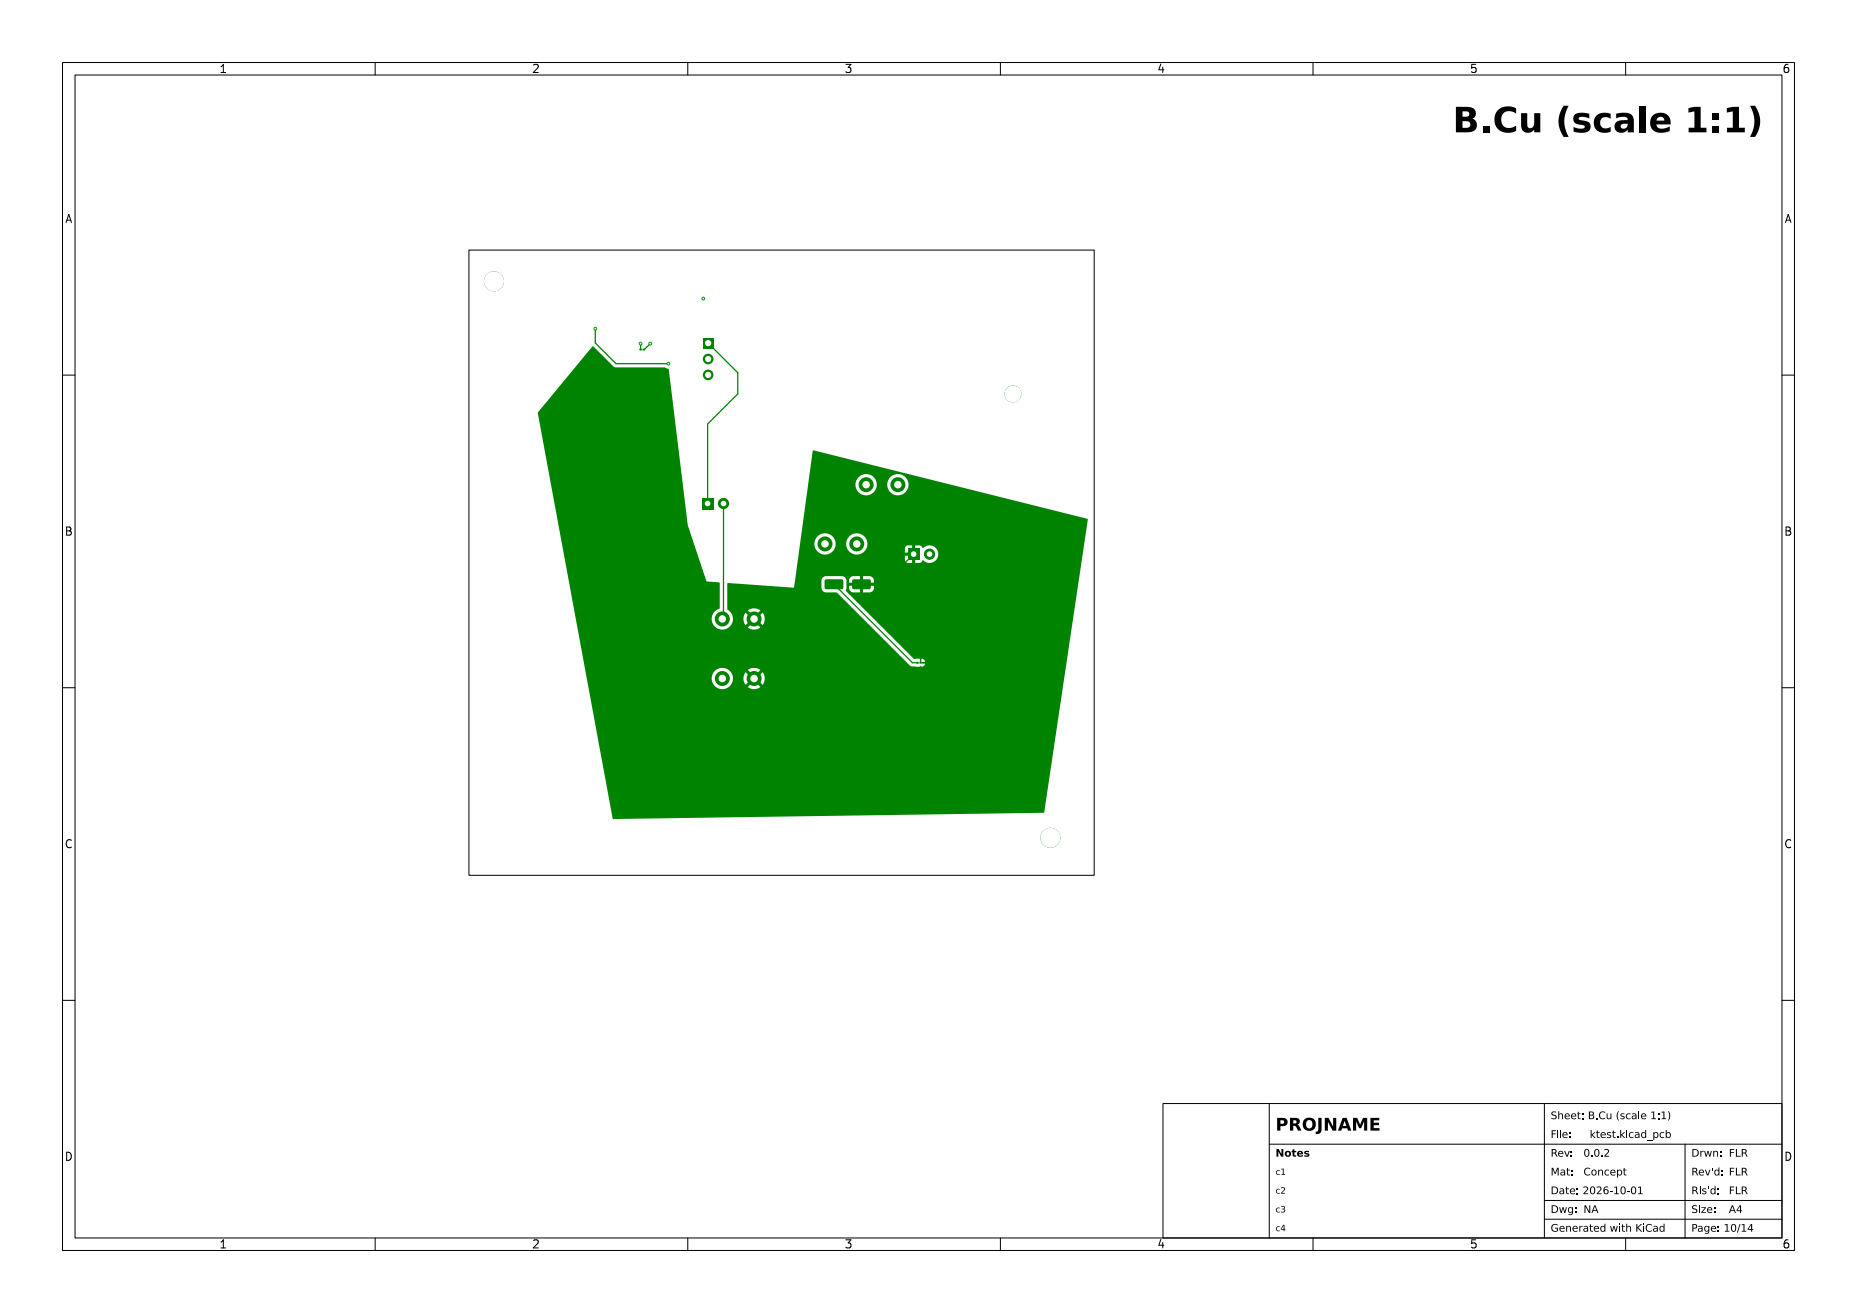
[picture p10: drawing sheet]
<svg xmlns="http://www.w3.org/2000/svg" width="297mm" height="210mm" viewBox="0 0 297 210" stroke-linecap="round" stroke-linejoin="round" font-family="sans-serif">
<defs><g id="words">
<text font-size="5.3" fill="#fff" x="230.6" y="21.5">B.Cu (scale 1:1)</text>
<text font-size="2.7" fill="#fff" x="204" y="181">PROJNAME</text>
<g font-size="1.7" fill="#fff">
<text x="35" y="11.6">1</text>
<text x="85" y="11.6">2</text>
<text x="135" y="11.6">3</text>
<text x="185" y="11.6">4</text>
<text x="235" y="11.6">5</text>
<text x="285" y="11.6">6</text>
<text x="10.5" y="35.6">A</text>
<text x="285.5" y="35.6">A</text>
<text x="10.5" y="85.6">B</text>
<text x="285.5" y="85.6">B</text>
<text x="10.5" y="135.6">C</text>
<text x="285.5" y="135.6">C</text>
<text x="10.5" y="185.6">D</text>
<text x="285.5" y="185.6">D</text>
<text x="35" y="199.7">1</text>
<text x="85" y="199.7">2</text>
<text x="135" y="199.7">3</text>
<text x="185" y="199.7">4</text>
<text x="235" y="199.7">5</text>
<text x="285" y="199.7">6</text>
</g>
<g font-size="1.6" fill="#fff">
<text x="248" y="179.1">Sheet: B.Cu (scale 1:1)</text>
<text x="204" y="185.1">Notes</text>
<text x="248" y="182.1">File:</text>
<text x="248" y="185.1">Rev:</text>
<text x="253.3" y="185.1">0.0.2</text>
<text x="254.3" y="182.1">ktest.kicad_pcb</text>
<text x="270.5" y="185.1">Drwn:</text>
<text x="276.5" y="185.1">FLR</text>
<text x="248" y="188.1">Mat:</text>
<text x="248" y="191.1">Date: 2026-10-01</text>
<text x="253.3" y="188.1">Concept</text>
<text x="270.5" y="188.1">Rev'd:FLR</text>
<text x="270.5" y="191.1">Rls'd:FLR</text>
<text x="248" y="194.1">Dwg:</text>
<text x="248" y="197.1">Generated with KiCad</text>
<text x="253.3" y="194.1">NA</text>
<text x="270.5" y="197.1">Page: 10/14</text>
<text x="270.5" y="194.1">Size:</text>
<text x="276.5" y="194.1">A4</text>
</g>
<g font-size="1.3" fill="#fff">
<text x="204" y="191">c2</text>
<text x="204" y="188">c1</text>
<text x="204" y="197">c4</text>
<text x="204" y="194">c3</text>
</g>
</g></defs>
<g fill="#008400">
<path d="M145.2 87.7h1.8v1.8h-1.8z" fill-rule="evenodd"/>
<path d="M112.4 54h1.7v1.7h-1.7z" fill-rule="evenodd"/>
<path d="M112.3 79.6h1.8v1.8h-1.8z" fill-rule="evenodd"/>
<path d="M102.3 55.8h.3v.2h-.3z" fill-rule="evenodd"/>
<path d="M102.8 55.8h.3v.2h-.3z" fill-rule="evenodd"/>
<path d="M147.1 105.9h.3v.2h-.3z" fill-rule="evenodd"/>
<path d="M146.6 105.9h.3v.2h-.3z" fill-rule="evenodd"/>
<path d="M136.4 92.7h2.7l.2 .2v1.2l-.3 .1h-2.6l-.1-.2z" fill-rule="evenodd"/>
<path d="M132 92.7h2.7l.2 .2v1.2l-.3 .1h-2.6l-.1-.2z" fill-rule="evenodd"/>
</g>
<g fill="#008400">
<circle cx="148.7" cy="88.6" r=".9"/>
<circle cx="115.5" cy="108.5" r="1.2"/>
<circle cx="120.6" cy="108.5" r="1.2"/>
<circle cx="79" cy="45" r="1.6"/>
<circle cx="168" cy="134" r="1.6"/>
<circle cx="113.3" cy="57.4" r=".85"/>
<circle cx="113.3" cy="60" r=".85"/>
<circle cx="115.7" cy="80.5" r=".9"/>
<circle cx="138.5" cy="77.5" r="1.2"/>
<circle cx="143.6" cy="77.5" r="1.2"/>
<circle cx="162" cy="63" r="1.35"/>
<circle cx="115.5" cy="99" r="1.2"/>
<circle cx="120.6" cy="99" r="1.2"/>
<circle cx="137" cy="87" r="1.2"/>
<circle cx="131.9" cy="87" r="1.2"/>
<circle cx="95.2" cy="52.6" r=".3"/>
<circle cx="106.9" cy="58.2" r=".3"/>
<circle cx="102.5" cy="55" r=".3"/>
<circle cx="104" cy="55" r=".3"/>
<circle cx="112.5" cy="47.8" r=".3"/>
</g>
<path d="M95.2 52.6v2.3l3.3 3.3h8.4M102.5 55v.9M104 55l-1 .9M113.3 54.9l4.7 4.7v3.4l-4.8 4.8v12.7M115.7 80.5v18.3l-.2 .2M133.4 93.5l12.5 12.5h.8M137.8 93.5h5.6l6.6 6.5-2.7 2.8v3.2M146.1 88.6l-4.8 4.9" fill="none" stroke="#008400" stroke-width=".2"/>
<path d="M94.7 55.4h.2l3.4 3.3 8 .1 .6 .2 3.1 25 3 9 2.1 .2v4.1a1.71 1.71 0 0 0-1.3 2 1.71 1.71 0 0 0 1.9 1.4 1.71 1.71 0 0 0 1.5-1.8h1.7l.1 .6 .2 .5 .8-.8 .4 .4-.8 .8a1.69 1.69 0 0 0 2 0l-.8-.8 .4-.4 .8 .8v-.1a1.69 1.69 0 0 0 0-1.9l-.8 .8-.4-.4 .8-.8a1.7 1.7 0 0 0-2 0l.8 .8-.4 .4-.8-.8-.3 .9h-1.7v-.2a2.14 2.14 0 0 0-.9-1.3l.1-4.1 10.6 .7 .2-1.2h4.2v1.2a.74 .74 0 0 0 .7 .8h1.8l11.7 11.7 .3 .1 1 .1 .4-.2 .2 .1 .3-.1 .1-.3-.4-.1v-.2l.4-.1a.36 .36 0 0 0-.2-.4 .36 .36 0 0 0-.4 .1l-1.2-.1-10.8-11 .1-.4h.4l.1 .5 .5 .2h2.7a.81 .81 0 0 0 .7-1h-1.8v1h-.5v-1h-1.7v.3h-.4v-1.2h.4v.4h4l-.2-.8-.5-.3h-1.1v1.1h-.5v-1.1l-1.3 .1-.3 .2-.1 .4h-.4l-.3-.5-.4-.2-2.7 .1-.5 .2-.1 .4h-4.2l.8-5.9h2.2a1.7 1.7 0 0 0 1.7 1.8 1.7 1.7 0 0 0 1.8-1.8h1.6v.2a1.7 1.7 0 0 0 1.4 1.6 1.7 1.7 0 0 0 1.9-1h6.1v.7h1v.5h-1v.7l.3 .4h.9v-1h.5v1h.7l.5-.4a1.44 1.44 0 0 0 2.1 0 1.44 1.44 0 0 0-.1-2 1.44 1.44 0 0 0-2 0l-.5-.4h-.7v1.1h-.5v-1.1l-.9 .1-.3 .4h-6.1v-.2a1.7 1.7 0 0 0-1.2-2.2 1.7 1.7 0 0 0-2.1 1.6h-1.6l-.1-.2a1.7 1.7 0 0 0-1.8-1.4 1.7 1.7 0 0 0-1.6 1.6h-2.2l1.3-9.5h7.5v.2a1.7 1.7 0 0 0 1.8 1.6 1.7 1.7 0 0 0 1.6-1.8h1.7v.2a1.7 1.7 0 0 0 2.6 1.4 1.7 1.7 0 0 0 0-2.9 1.7 1.7 0 0 0-2.6 1.3h-1.7v-.2a1.7 1.7 0 0 0-1.8-1.4 1.7 1.7 0 0 0-1.6 1.6h-7.5l.7-5.3 44 10.9-7 47-69 1-4.2-22.6h20v.2a1.7 1.7 0 0 0 1.8 1.6 1.7 1.7 0 0 0 1.6-1.8h1.7l.1 .7 .2 .4 .8-.8 .4 .4-.8 .8a1.69 1.69 0 0 0 2 0l-.8-.8 .4-.4 .8 .8a1.69 1.69 0 0 0 0-2l-.8 .8-.4-.3 .8-.8v-.1a1.7 1.7 0 0 0-2 .1l.8 .8-.4 .3-.8-.8-.3 .9h-1.7v-.2a1.7 1.7 0 0 0-1.8-1.4 1.7 1.7 0 0 0-1.6 1.6h-20l-7.8-42.3z" fill-rule="evenodd" fill="#008400"/>
<g fill="#fff">
<circle cx="95.2" cy="52.6" r=".15"/>
<circle cx="106.9" cy="58.2" r=".15"/>
<circle cx="102.5" cy="55" r=".15"/>
<circle cx="104" cy="55" r=".15"/>
<circle cx="112.5" cy="47.8" r=".15"/>
<circle cx="146.1" cy="88.6" r=".45"/>
<circle cx="148.7" cy="88.6" r=".45"/>
<circle cx="115.5" cy="108.5" r=".6"/>
<circle cx="120.6" cy="108.5" r=".6"/>
<circle cx="79" cy="45" r="1.6"/>
<circle cx="168" cy="134" r="1.6"/>
<circle cx="113.3" cy="54.9" r=".5"/>
<circle cx="113.3" cy="57.4" r=".5"/>
<circle cx="113.3" cy="60" r=".5"/>
<circle cx="113.2" cy="80.5" r=".45"/>
<circle cx="115.7" cy="80.5" r=".45"/>
<circle cx="138.5" cy="77.5" r=".6"/>
<circle cx="143.6" cy="77.5" r=".6"/>
<circle cx="162" cy="63" r="1.35"/>
<circle cx="115.5" cy="99" r=".6"/>
<circle cx="120.6" cy="99" r=".6"/>
<circle cx="137" cy="87" r=".6"/>
<circle cx="131.9" cy="87" r=".6"/>
</g>
<g fill="none" stroke="#000" stroke-width=".16">
<path d="M10 10h277v190h-277zM12 12h273v186h-273zM35.3 11.6h.8M35.3 10.7l.4-.4v1.3M60 10v2M85.3 10.4l.5-.1 .2 .1 .1 .3-.8 .9h.8M110 10v2M135.3 10.3h.8l-.4 .5 .3 .1v.6l-.2 .1h-.3l-.2-.1M160 10v2M185.7 10.2l-.4 1h.9M186 10.7v.9M210 10v2"/>
<path d="M236 10.3h-.6l-.1 .6 .2-.1 .5 .1 .1 .1-.1 .5-.2 .1-.5-.1M260 10v2M286 10.3a.52 .52 0 0 0-.7 .6v.4l.2 .2 .3 .1 .2-.1 .1-.5-.1-.1-.4-.1-.3 .2M10.6 35.6l.4-1.3 .4 1.3M10.7 35.2h.6M285.6 35.6l.4-1.3 .4 1.3M285.7 35.2h.6M10 60h2M75 40h100v100h-100zM285 60h2M10.7 84.3h.4l.2 .1v.3l-.2 .2a.35 .35 0 0 1 .3 .3 .35 .35 0 0 1-.2 .4h-.5zM10.7 84.9h.4"/>
<path d="M285.7 84.3h.4l.2 .1v.3l-.2 .2a.35 .35 0 0 1 .3 .3 .35 .35 0 0 1-.2 .4h-.5zM285.7 84.9h.4M10 110h2M285 110h2M11.4 134.4a.52 .52 0 0 0-.6 0 .52 .52 0 0 0-.2 .6 .49 .49 0 0 0 .2 .5 .49 .49 0 0 0 .6 0M286.4 134.4a.52 .52 0 0 0-.6 0 .52 .52 0 0 0-.2 .6 .49 .49 0 0 0 .3 .5 .49 .49 0 0 0 .5 0M10 160h2M285 160h2M186 176.5h99v21.5h-99zM203 176.5v21.5M247 176.5v21.5M10.7 184.3a.66 .66 0 0 1 .7 .6 .66 .66 0 0 1-.7 .7z"/>
<path d="M35.3 198.7l.4-.4v1.3M35.3 199.6h.8M60 198v2M85.3 198.4l.5-.1 .2 .1 .1 .3-.8 .9h.8M110 198v2M135.3 198.3h.8l-.4 .5 .3 .1v.6l-.2 .1h-.3l-.2-.1M160 198v2M185.7 198.2l-.4 1h.9M186 198.7v.9M203 183h82M210 198v2M236 198.3h-.6l-.1 .6 .2-.1 .5 .1 .1 .1-.1 .5-.2 .1-.5-.1"/>
<path d="M247 192h38M247 195h38M260 198v2M269.5 183v15M285.7 184.3a.66 .66 0 0 1 .7 .6 .66 .66 0 0 1-.7 .7zM286 198.3a.52 .52 0 0 0-.7 .6v.5l.2 .1 .3 .1 .2-.1 .1-.5-.1-.1-.4-.1-.3 .2"/>
</g>
<g fill="#000">
<path d="M232.9 17.1a6.2 6.2 0 0 1 2.6 .1 .96 .96 0 0 1 .5 .9 .96 .96 0 0 1-.5 .9 1.12 1.12 0 0 1 .7 1.3 1.12 1.12 0 0 1-1.2 .8l-2.1 .1v-.8h1.6a.54 .54 0 0 0 .7-.5 .54 .54 0 0 0-.7-.5h-.6v1h-1v-1.7h1.6a.43 .43 0 0 0 .5-.5 .43 .43 0 0 0-.5-.4h-.6v.9h-1z" fill-rule="evenodd"/>
<path d="M243.3 18.1h1v2a.55 .55 0 0 0 .6 .4 .55 .55 0 0 0 .5-.6v-1.8h1v3.1h-1v-.5a1.14 1.14 0 0 1-1.4 .5 1.14 1.14 0 0 1-.7-1.2z" fill-rule="evenodd"/>
<path d="M251.8 18.4a2.48 2.48 0 0 1 2.4-.2v.7a1.55 1.55 0 0 0-1.7 0l.1 .2a3.2 3.2 0 0 1 1.6 .6 .98 .98 0 0 1 .1 1.1 .98 .98 0 0 1-1 .4l-1.6-.1v-.8a1.59 1.59 0 0 0 1.8 .1l-.1-.3a2.35 2.35 0 0 1-1.7-.7l-.1-.7z" fill-rule="evenodd"/>
<path d="M255.4 18.5a2.26 2.26 0 0 1 2.2-.3v.8a.98 .98 0 0 0-1.4 0 .98 .98 0 0 0 .1 1.4l.7 .1 .6-.2v.8a1.86 1.86 0 0 1-2.7-1.2l.1-.8z" fill-rule="evenodd"/>
<path d="M258.5 18.2a3.2 3.2 0 0 1 2.4 .2 1.36 1.36 0 0 1 .4 1v1.8h-1v-.5a1.13 1.13 0 0 1-1.2 .5 1.13 1.13 0 0 1-.9-1h1a.6 .6 0 0 0 .8 .4 .6 .6 0 0 0 .3-.8h-.8l-.3 .4h-1a1.16 1.16 0 0 1 1.6-1h.5v-.2a1.38 1.38 0 0 0-1.8-.1z" fill-rule="evenodd"/>
<path d="M262.2 16.9h1v4.3h-1z" fill-rule="evenodd"/>
<path d="M264.4 18.5a1.67 1.67 0 0 1 1.9-.4 1.67 1.67 0 0 1 .9 1.8h-2.3a.95 .95 0 0 0 1.5 .6l.7-.3v.8a2.3 2.3 0 0 1-3-.6l-.2-.5v-.6h2.3a.64 .64 0 0 0-.6-.6 .64 .64 0 0 0-.7 .6h-1l.2-.5z" fill-rule="evenodd"/>
<path d="M273.9 18.1h1v1.1h-1z" fill-rule="evenodd"/>
<path d="M237.2 20.1h1v1.1h-1z" fill-rule="evenodd"/>
<path d="M239.6 17.6a2.59 2.59 0 0 1 2.9-.3v.9a1.39 1.39 0 0 0-2.3 .3 1.39 1.39 0 0 0 1.1 2l.6-.1 .6-.3v.8a2.23 2.23 0 0 1-2.5 .1 2.23 2.23 0 0 1-1-2.3l.2-.6z" fill-rule="evenodd"/>
<path d="M250.1 16.9h.8a4.8 4.8 0 0 0 0 5h-.8a4.2 4.2 0 0 1 0-5z" fill-rule="evenodd"/>
<path d="M270 17.3l1-.2h1v3.3h.9v.8h-2.8v-.8h.9v-2.6l-1 .2z" fill-rule="evenodd"/>
<path d="M273.9 20.1h1v1.1h-1z" fill-rule="evenodd"/>
<path d="M276.2 17.3l.9-.2h1v3.3h1v.8h-2.9v-.8h.9v-2.6l-.9 .2z" fill-rule="evenodd"/>
<path d="M279.9 16.9h.8a4.2 4.2 0 0 1 0 5h-.8a4.8 4.8 0 0 0 0-5z" fill-rule="evenodd"/>
<path d="M204.3 178.8h.8a.68 .68 0 0 1 .8 .7 .68 .68 0 0 1-.8 .6h-.3v.7h-.5v-1.1h.8a.28 .28 0 0 0 .3-.2 .28 .28 0 0 0-.3-.3h-.3v.5h-.5z" fill-rule="evenodd"/>
<path d="M206.3 178.8h.8a.57 .57 0 0 1 .8 .3 .57 .57 0 0 1-.4 .8l.3 .2 .4 .7h-.6l-.4-.6-.2-.1h-.2v.7h-.5v-1.1h.8a.26 .26 0 0 0 .3-.3 .26 .26 0 0 0-.3-.2h-.3v.5h-.5z" fill-rule="evenodd"/>
<path d="M208.6 179a1.07 1.07 0 0 1 1.7 .2 1.07 1.07 0 0 1-.6 1.6 1.07 1.07 0 0 1-1.4-1h.6a.53 .53 0 0 0 .5 .7 .53 .53 0 0 0 .5-.7 .53 .53 0 0 0-.5-.7 .53 .53 0 0 0-.5 .7h-.6l.1-.4z" fill-rule="evenodd"/>
<path d="M210.8 178.8h.6v1.8a.73 .73 0 0 1-1 .8v-.4h.3l.1-.2z" fill-rule="evenodd"/>
<path d="M211.9 178.8h.6l.7 1.4v-1.4h.5v2h-.6l-.7-1.4v1.4h-.5z" fill-rule="evenodd"/>
<path d="M216.4 178.8h.7l.4 1.1 .5-1.1h.7v2h-.5v-1.5l-.5 1.1h-.3l-.5-1.1v1.5h-.5z" fill-rule="evenodd"/>
<path d="M219.2 178.8h1.4v.4h-.9v.4h.8v.4h-.8v.4h.9v.4h-1.4z" fill-rule="evenodd"/>
<path d="M248.2 177.9l.7-.1v.2l-.2-.1a.25 .25 0 0 0-.4 .1 .25 .25 0 0 0 .3 .3 .4 .4 0 0 1 .3 .6 .4 .4 0 0 1-.6 .1l-.2-.1v-.1l.2 .1a.29 .29 0 0 0 .4 0 .29 .29 0 0 0 0-.4 .29 .29 0 0 0-.3-.1l-.3-.2z" fill-rule="evenodd"/>
<path d="M249.2 177.7h.2v.5l.3-.1a.32 .32 0 0 1 .3 .3v.6h-.2v-.5a.24 .24 0 0 0-.2-.3 .24 .24 0 0 0-.2 .3v.5h-.2z" fill-rule="evenodd"/>
<path d="M250.3 178.2l.2-.1a.42 .42 0 0 1 .4 .1 .42 .42 0 0 1 .2 .4h-.7l.2 .3 .4-.1v.2h-.5l-.2-.2-.1-.3h.7a.27 .27 0 0 0-.2-.3 .27 .27 0 0 0-.3 .3h-.2z" fill-rule="evenodd"/>
<path d="M251.4 178.2l.2-.1a.42 .42 0 0 1 .4 .1 .42 .42 0 0 1 .1 .4h-.7l.2 .3 .5-.1-.1 .2h-.4l-.3-.2v-.3h.7a.27 .27 0 0 0-.3-.3 .27 .27 0 0 0-.3 .3h-.1z" fill-rule="evenodd"/>
<path d="M252.4 177.8h.1v.3h.3v.1h-.3v.6l.3 .1v.1a.31 .31 0 0 1-.4-.3v-.5h-.2z" fill-rule="evenodd"/>
<path d="M253.1 178.8h.1v.2h-.1z" fill-rule="evenodd"/>
<path d="M253.1 178.1h.1v.2h-.1z" fill-rule="evenodd"/>
<path d="M254.1 177.8l.7 .1 .1 .3-.2 .1a.34 .34 0 0 1 .3 .5 .34 .34 0 0 1-.4 .2h-.5v-.1h.4a.23 .23 0 0 0 .3-.3 .23 .23 0 0 0-.3-.2h-.2v.5h-.2v-.6h.4a.19 .19 0 0 0 .3-.2 .19 .19 0 0 0-.3-.2h-.2v.4h-.2z" fill-rule="evenodd"/>
<path d="M255.3 178.8h.2v.2h-.2z" fill-rule="evenodd"/>
<path d="M255.9 177.9l.5-.1 .3 .1v.1a.48 .48 0 0 0-.7 .1 .48 .48 0 0 0 0 .6 .48 .48 0 0 0 .7 0v.2a.64 .64 0 0 1-.9-.1 .64 .64 0 0 1 .1-.9z" fill-rule="evenodd"/>
<path d="M257 178.1h.1v.5a.24 .24 0 0 0 .3 .3 .24 .24 0 0 0 .2-.3v-.5h.1v.9h-.1v-.1l-.3 .1a.32 .32 0 0 1-.3-.4z" fill-rule="evenodd"/>
<path d="M258.8 177.7h.1l-.2 .9 .2 .6a.89 .89 0 0 1-.3-1z" fill-rule="evenodd"/>
<path d="M259.2 178.2l.1-.1a.35 .35 0 0 1 .5 .2l-.4-.1v.2a.33 .33 0 0 1 .5 .4 .33 .33 0 0 1-.6 .2h-.1v-.2l.3 .1 .2-.1v-.1l-.3-.1a.26 .26 0 0 1-.2-.2 .26 .26 0 0 1 0-.2z" fill-rule="evenodd"/>
<path d="M260.2 178.2l.1-.1a.32 .32 0 0 1 .5 .2 .36 .36 0 0 0-.5 0 .36 .36 0 0 0 0 .5 .36 .36 0 0 0 .5 0 .34 .34 0 0 1-.6 .1 .55 .55 0 0 1 0-.7z" fill-rule="evenodd"/>
<path d="M261 178.1h.3a.37 .37 0 0 1 .4 .4v.5h-.1v-.1l-.3 .1-.3-.1v-.2l.3 .2h.2l.1-.4a.3 .3 0 0 0-.5 .2h-.1a.42 .42 0 0 1 .6-.3 .33 .33 0 0 0-.6-.1z" fill-rule="evenodd"/>
<path d="M262.1 177.7h.1v1.3h-.1z" fill-rule="evenodd"/>
<path d="M262.6 178.2l.1-.1a.42 .42 0 0 1 .5 .1 .42 .42 0 0 1 .1 .4h-.7l.2 .3 .5-.1-.1 .2h-.4l-.3-.2v-.3h.7a.27 .27 0 0 0-.3-.3 .27 .27 0 0 0-.3 .3h-.1z" fill-rule="evenodd"/>
<path d="M264.1 177.8h.5v1.1h.2v.1h-.7v-.1h.3v-1l-.3 .1z" fill-rule="evenodd"/>
<path d="M265.2 178.8h.2v.2h-.2z" fill-rule="evenodd"/>
<path d="M265.2 178.1h.2v.2h-.2z" fill-rule="evenodd"/>
<path d="M265.7 177.8h.5v1.1h.3v.1h-.7v-.1h.2v-1l-.3 .1z" fill-rule="evenodd"/>
<path d="M266.8 177.7a.88 .88 0 0 1 .3 1l-.2 .5h-.1l.2-.7z" fill-rule="evenodd"/>
<path d="M204.2 183.8h.3l.5 .8v-.8h.3v1.2h-.4l-.4-.8v.8h-.3z" fill-rule="evenodd"/>
<path d="M204.2 187.2l.3-.1 .2 .1v.1a.3 .3 0 0 0-.4 0 .3 .3 0 0 0 0 .4 .3 .3 0 0 0 .4 .1 .35 .35 0 0 1-.5 .1 .35 .35 0 0 1-.1-.5z" fill-rule="evenodd"/>
<path d="M204.2 190.2l.3-.1 .2 .1v.1a.3 .3 0 0 0-.4 0 .3 .3 0 0 0 0 .4 .3 .3 0 0 0 .4 .1 .35 .35 0 0 1-.5 .1 .35 .35 0 0 1-.1-.5z" fill-rule="evenodd"/>
<path d="M204.2 193.2l.3-.1 .2 .1v.1a.3 .3 0 0 0-.4 0 .3 .3 0 0 0 0 .4 .3 .3 0 0 0 .4 .1v.1a.41 .41 0 0 1-.6-.1 .41 .41 0 0 1 .1-.6z" fill-rule="evenodd"/>
<path d="M204.2 196.2l.3-.1 .2 .1v.1a.3 .3 0 0 0-.4 0 .3 .3 0 0 0 0 .4 .3 .3 0 0 0 .4 .1v.1a.41 .41 0 0 1-.6-.1 .41 .41 0 0 1 .1-.6z" fill-rule="evenodd"/>
<path d="M204.9 187l.4-.1v.9h.2v.1h-.6v-.1h.3v-.8l-.3 .1z" fill-rule="evenodd"/>
<path d="M204.9 189.9a.37 .37 0 0 1 .5 .1 .37 .37 0 0 1-.1 .5l-.3 .3h.5v.1h-.6l.5-.7-.2-.2-.3 .1z" fill-rule="evenodd"/>
<path d="M204.9 192.9a.32 .32 0 0 1 .5 0 .32 .32 0 0 1 0 .5h-.1a.34 .34 0 0 1 .2 .5 .34 .34 0 0 1-.5 0l-.1-.1h.1a.24 .24 0 0 0 .3 0 .24 .24 0 0 0 .1-.3 .24 .24 0 0 0-.3-.1v-.1h.2l.1-.2-.2-.1h-.3z" fill-rule="evenodd"/>
<path d="M205.3 195.9h.1v.7h.2v.1h-.2v.2h-.1v-.2h-.5v-.1h.5v-.6l-.3 .6h-.2z" fill-rule="evenodd"/>
<path d="M205.6 184.2a.51 .51 0 0 1 .8 .1 .51 .51 0 0 1-.3 .7 .51 .51 0 0 1-.6-.5h.3a.23 .23 0 0 0 .3 .3 .23 .23 0 0 0 .1-.4l-.1-.1a.2 .2 0 0 0-.2 0 .2 .2 0 0 0-.1 .2h-.3z" fill-rule="evenodd"/>
<path d="M206.7 183.8h.3v.3h.3v.2h-.3v.5h.3v.2h-.3a.27 .27 0 0 1-.3-.3v-.4h-.1z" fill-rule="evenodd"/>
<path d="M207.6 184.2a.5 .5 0 0 1 .6-.1 .5 .5 0 0 1 .2 .5h-.7a.37 .37 0 0 0 .7 .1v.2a.56 .56 0 0 1-.7 .1 .56 .56 0 0 1-.3-.6h.7l-.2-.1-.2 .1h-.3z" fill-rule="evenodd"/>
<path d="M208.6 184.2l.3-.1h.5v.2h-.5v.1a.35 .35 0 0 1 .5 .3 .35 .35 0 0 1-.5 .3h-.3v-.3l.4 .1 .1-.1-.5-.2z" fill-rule="evenodd"/>
<path d="M214.7 178.8h.7l.7 2h-.5l-.1-.3h-.9l-.1 .3h-.5l.3-.7h1l-.2-.8-.3 .8h-.5z" fill-rule="evenodd"/>
<path d="M248.2 180.8h.7v.1h-.6v.4h.5v.1h-.5v.6h-.1z" fill-rule="evenodd"/>
<path d="M248.2 186.8h.2l.3 .8 .3-.8h.3v1.2h-.2v-1.1l-.3 .9h-.2l-.3-.9v1.1h-.1z" fill-rule="evenodd"/>
<path d="M248.2 183.8h.3a.34 .34 0 0 1 .4 .2 .34 .34 0 0 1-.2 .4l.4 .6h-.2l-.2-.4-.2-.1h-.2v.5h-.1v-.6h.3a.22 .22 0 0 0 .3-.3 .22 .22 0 0 0-.3-.2h-.2v.5h-.1z" fill-rule="evenodd"/>
<path d="M248.2 189.8h.3a.62 .62 0 0 1 .7 .6 .62 .62 0 0 1-.7 .6h-.3v-.1h.3a.5 .5 0 0 0 .5-.6 .5 .5 0 0 0-.7-.4v1h-.1z" fill-rule="evenodd"/>
<path d="M248.2 192.8h.3a.62 .62 0 0 1 .7 .6 .62 .62 0 0 1-.7 .6h-.3v-.1h.3a.5 .5 0 0 0 .5-.6 .5 .5 0 0 0-.7-.4v1h-.1z" fill-rule="evenodd"/>
<path d="M248.3 195.9l.5-.1 .3 .1v.2a.5 .5 0 0 0-.6-.1 .5 .5 0 0 0-.2 .7 .5 .5 0 0 0 .7 .1v-.3h-.3v-.1h.5v.5a.66 .66 0 0 1-1-.1 .66 .66 0 0 1 .1-.9z" fill-rule="evenodd"/>
<path d="M249 181.1h.2v.9h-.2z" fill-rule="evenodd"/>
<path d="M249 180.7h.2v.2h-.2z" fill-rule="evenodd"/>
<path d="M249.4 193.1h.1l.2 .7 .2-.7h.2l.2 .7 .1-.7h.2l-.2 .9h-.2l-.2-.7-.2 .7h-.2z" fill-rule="evenodd"/>
<path d="M249.5 180.7h.1v1.3h-.1z" fill-rule="evenodd"/>
<path d="M249.3 184.2l.2-.1a.42 .42 0 0 1 .4 .1 .42 .42 0 0 1 .1 .4h-.7l.2 .3 .5-.1-.1 .2h-.4l-.3-.2v-.3h.7a.27 .27 0 0 0-.3-.3 .27 .27 0 0 0-.3 .3h-.1z" fill-rule="evenodd"/>
<path d="M249.5 190.1h.2a.37 .37 0 0 1 .5 .4v.5h-.2v-.1l-.3 .1-.3-.1v-.2l.3 .2h.2l.1-.4a.3 .3 0 0 0-.5 .2h-.1a.41 .41 0 0 1 .6-.3 .33 .33 0 0 0-.5-.1z" fill-rule="evenodd"/>
<path d="M249.5 196.2l.2-.1a.42 .42 0 0 1 .4 .1 .42 .42 0 0 1 .1 .4h-.6l.1 .3 .5-.1v.2h-.2h-.3l-.3-.2v-.3h.7a.27 .27 0 0 0-.3-.3 .27 .27 0 0 0-.2 .3h-.2z" fill-rule="evenodd"/>
<path d="M249.6 187.1h.3a.37 .37 0 0 1 .4 .4v.5h-.1v-.1l-.3 .1-.3-.1v-.2l.2 .2h.3l.1-.4a.3 .3 0 0 0-.5 .2h-.1a.41 .41 0 0 1 .6-.3 .33 .33 0 0 0-.6-.1z" fill-rule="evenodd"/>
<path d="M250.2 184.1h.1l.3 .8 .3-.8h.2l-.4 .9h-.2z" fill-rule="evenodd"/>
<path d="M250 181.2l.2-.1a.42 .42 0 0 1 .4 .1 .42 .42 0 0 1 .1 .4h-.7l.2 .3 .5-.1v.2h-.2h-.3l-.3-.2v-.3h.7a.27 .27 0 0 0-.3-.3 .27 .27 0 0 0-.3 .3h-.1z" fill-rule="evenodd"/>
<path d="M250.5 189.8h.1v.3h.3v.1h-.3v.6l.3 .1v.1a.31 .31 0 0 1-.4-.3v-.5h-.1z" fill-rule="evenodd"/>
<path d="M250.6 186.8h.2v.3h.3v.1h-.3v.6l.3 .1v.1a.31 .31 0 0 1-.5-.3v-.5h-.1z" fill-rule="evenodd"/>
<path d="M251 181.8h.2v.2h-.2z" fill-rule="evenodd"/>
<path d="M251 181.1h.2v.2h-.2z" fill-rule="evenodd"/>
<path d="M250.9 193.1h.3l.2 .1v-.1h.2v.8a.45 .45 0 0 1-.2 .4 .45 .45 0 0 1-.5 0v-.1l.5-.1v-.3l-.2 .2a.39 .39 0 0 1-.4-.5h.1a.29 .29 0 0 0 .4 .4 .29 .29 0 0 0 .1-.5l-.3-.2-.2 .3h-.1z" fill-rule="evenodd"/>
<path d="M251.2 184.8h.2v.2h-.2z" fill-rule="evenodd"/>
<path d="M251.2 184.1h.2v.2h-.2z" fill-rule="evenodd"/>
<path d="M250.5 196.1h.1v.1l.3-.1a.32 .32 0 0 1 .4 .3v.6h-.2v-.5a.24 .24 0 0 0-.2-.3 .24 .24 0 0 0-.3 .3v.5h-.1z" fill-rule="evenodd"/>
<path d="M251.3 187.8h.2v.2h-.2z" fill-rule="evenodd"/>
<path d="M251.3 187.1h.2v.2h-.2z" fill-rule="evenodd"/>
<path d="M251.2 190.2l.2-.1a.42 .42 0 0 1 .4 .1 .42 .42 0 0 1 .1 .4h-.7l.2 .3 .5-.1v.2h-.2h-.3l-.3-.2v-.3h.7a.27 .27 0 0 0-.3-.3 .27 .27 0 0 0-.3 .3h-.1z" fill-rule="evenodd"/>
<path d="M251.9 193.8h.2v.2h-.2z" fill-rule="evenodd"/>
<path d="M251.9 193.1h.2v.2h-.2z" fill-rule="evenodd"/>
<path d="M251.6 196.2l.2-.1a.42 .42 0 0 1 .4 .1 .42 .42 0 0 1 .1 .4h-.6l.1 .3 .5-.1v.2h-.2h-.3l-.3-.2v-.3h.7a.27 .27 0 0 0-.3-.3 .27 .27 0 0 0-.2 .3h-.2z" fill-rule="evenodd"/>
<path d="M252.2 190.8h.2v.2h-.2z" fill-rule="evenodd"/>
<path d="M252.2 190.1h.2v.2h-.2z" fill-rule="evenodd"/>
<path d="M252.6 196.1h.1v.1l.4-.1v.1l-.3 .1-.1 .7h-.1z" fill-rule="evenodd"/>
<path d="M253.4 192.8h.2l.6 1v-1h.1v1.2h-.2l-.5-1v1h-.2z" fill-rule="evenodd"/>
<path d="M253.2 189.8a.44 .44 0 0 1 .7 .1 .44 .44 0 0 1-.2 .6l-.3 .4h.6v.1h-.8v-.1l.5-.5a.31 .31 0 0 0 0-.5 .31 .31 0 0 0-.5 .1z" fill-rule="evenodd"/>
<path d="M253.3 196.1h.2a.37 .37 0 0 1 .5 .4v.5h-.2v-.1l-.3 .1-.2-.1-.1-.2 .3 .2h.2l.1-.4a.3 .3 0 0 0-.4 .2h-.2a.42 .42 0 0 1 .6-.3 .33 .33 0 0 0-.5-.1z" fill-rule="evenodd"/>
<path d="M253.5 183.9l.2-.1a.64 .64 0 0 1 .5 .6 .64 .64 0 0 1-.5 .6 .52 .52 0 0 1-.3-.6h.1a.31 .31 0 0 0 .1 .4 .31 .31 0 0 0 .3 0l.1-.4a.31 .31 0 0 0 0-.4 .31 .31 0 0 0-.4 0l-.1 .4h-.1z" fill-rule="evenodd"/>
<path d="M253.5 186.9l.6-.1 .2 .1v.1a.48 .48 0 0 0-.6 .1 .48 .48 0 0 0 0 .6 .48 .48 0 0 0 .6 0v.2a.64 .64 0 0 1-.8-.1 .64 .64 0 0 1 0-.9z" fill-rule="evenodd"/>
<path d="M254.4 180.7h.2v.8l.4-.4h.2l-.5 .4 .5 .5h-.2l-.4-.4v.4h-.2z" fill-rule="evenodd"/>
<path d="M254.3 195.8h.2v.3h.3v.1h-.3v.6l.3 .1v.1a.31 .31 0 0 1-.5-.3v-.5h-.1z" fill-rule="evenodd"/>
<path d="M254.5 184.8h.2v.2h-.2z" fill-rule="evenodd"/>
<path d="M254.4 189.9l.2-.1a.64 .64 0 0 1 .5 .6 .64 .64 0 0 1-.5 .6 .52 .52 0 0 1-.3-.6h.2a.31 .31 0 0 0 0 .4 .31 .31 0 0 0 .4 0l.1-.4a.31 .31 0 0 0-.1-.4 .31 .31 0 0 0-.3 0l-.1 .4h-.2z" fill-rule="evenodd"/>
<path d="M254.6 187.2a.45 .45 0 0 1 .7 0 .45 .45 0 0 1-.1 .7 .45 .45 0 0 1-.7-.1v-.3h.2a.3 .3 0 0 0 .4 .4 .3 .3 0 0 0 .1-.5l-.3-.2-.2 .3h-.2z" fill-rule="evenodd"/>
<path d="M255 196.2l.2-.1a.42 .42 0 0 1 .4 .1 .42 .42 0 0 1 .2 .4h-.7l.2 .3 .4-.1-.1 .2h-.4l-.2-.2-.1-.3h.7a.27 .27 0 0 0-.3-.3 .27 .27 0 0 0-.2 .3h-.2z" fill-rule="evenodd"/>
<path d="M255.1 183.9l.2-.1a.64 .64 0 0 1 .5 .6 .64 .64 0 0 1-.5 .6 .53 .53 0 0 1-.3-.6h.1a.31 .31 0 0 0 .1 .4 .31 .31 0 0 0 .3 0l.1-.4a.31 .31 0 0 0 0-.4 .31 .31 0 0 0-.4 0l-.1 .4h-.1z" fill-rule="evenodd"/>
<path d="M255.4 180.8h.1v.3h.3v.1h-.3v.6l.3 .1v.1a.31 .31 0 0 1-.4-.3v-.5h-.1z" fill-rule="evenodd"/>
<path d="M255.4 189.8a.44 .44 0 0 1 .7 .1 .44 .44 0 0 1-.2 .6l-.3 .4h.5v.1h-.7v-.1l.4-.5a.31 .31 0 0 0 .1-.5 .31 .31 0 0 0-.5 .1z" fill-rule="evenodd"/>
<path d="M255 192.8h.2l.4 1.2h-.1l-.1-.3h-.6l-.1 .3h-.2l.2-.4h.6l-.2-.7-.2 .7h-.2z" fill-rule="evenodd"/>
<path d="M256.1 184.8h.2v.2h-.2z" fill-rule="evenodd"/>
<path d="M255.6 187.1h.2v.1l.3-.1a.32 .32 0 0 1 .3 .3v.6h-.2v-.5a.24 .24 0 0 0-.2-.3 .24 .24 0 0 0-.2 .3v.5h-.2z" fill-rule="evenodd"/>
<path d="M256.1 181.2l.2-.1a.42 .42 0 0 1 .4 .1 .42 .42 0 0 1 .1 .4h-.7l.2 .3 .5-.1v.2h-.2h-.3l-.3-.2v-.3h.7a.27 .27 0 0 0-.3-.3 .27 .27 0 0 0-.3 .3h-.1z" fill-rule="evenodd"/>
<path d="M256.1 196.1h.3l.2 .1v-.5h.2v1.3h-.2v-.1l-.2 .1a.4 .4 0 0 1-.5-.5h.2a.29 .29 0 0 0 .4 .4 .29 .29 0 0 0 .1-.5l-.3-.2-.2 .3h-.2z" fill-rule="evenodd"/>
<path d="M256.6 183.8a.44 .44 0 0 1 .7 .1 .44 .44 0 0 1-.2 .6l-.3 .4h.6v.1h-.8v-.1l.4-.5a.31 .31 0 0 0 .1-.5 .31 .31 0 0 0-.5 .1z" fill-rule="evenodd"/>
<path d="M256.6 189.9l.1-.1a.32 .32 0 0 1 .5 .2l-.2-.1a.36 .36 0 0 0-.4 .4 .41 .41 0 0 1 .6 .2 .41 .41 0 0 1-.3 .6 .41 .41 0 0 1-.4-.5h.1a.25 .25 0 0 0 .4 .2 .25 .25 0 0 0 0-.4 .25 .25 0 0 0-.4 .1l-.1 .1v-.4z" fill-rule="evenodd"/>
<path d="M256.7 187.2l.1-.1a.32 .32 0 0 1 .5 .2 .36 .36 0 0 0-.4 0 .36 .36 0 0 0 0 .5 .36 .36 0 0 0 .4 0 .34 .34 0 0 1-.5 .1 .54 .54 0 0 1-.1-.7z" fill-rule="evenodd"/>
<path d="M257.5 190.5h.4v.1h-.4z" fill-rule="evenodd"/>
<path d="M257.5 196.1h.2l.2 .7 .1-.7h.2l.2 .7 .2-.7h.1l-.2 .9h-.2l-.2-.7-.2 .7h-.1z" fill-rule="evenodd"/>
<path d="M257.1 181.1h.1a.35 .35 0 0 1 .5 .2l-.5-.1v.2a.33 .33 0 0 1 .5 .4 .33 .33 0 0 1-.5 .2h-.2v-.2l.3 .1 .2-.1v-.1l-.2-.1a.26 .26 0 0 1-.3-.2 .26 .26 0 0 1 .1-.3z" fill-rule="evenodd"/>
<path d="M257.7 187.2l.1-.1a.42 .42 0 0 1 .5 .1 .42 .42 0 0 1 .1 .4h-.7l.2 .3 .4-.1v.2h-.1h-.4l-.2-.2-.1-.3h.7a.27 .27 0 0 0-.2-.3 .27 .27 0 0 0-.3 .3h-.2z" fill-rule="evenodd"/>
<path d="M257.9 180.8h.2v.3h.3v.1h-.3v.6l.3 .1v.1a.31 .31 0 0 1-.5-.3v-.5h-.1z" fill-rule="evenodd"/>
<path d="M258.2 189.8h.4v1.1h.3v.1h-.7v-.1h.3v-1l-.3 .1z" fill-rule="evenodd"/>
<path d="M258.6 181.8h.2v.2h-.2z" fill-rule="evenodd"/>
<path d="M259 196.1h.1v.9h-.1z" fill-rule="evenodd"/>
<path d="M259 195.7h.1v.2h-.1z" fill-rule="evenodd"/>
<path d="M259.1 180.7h.2v.8l.4-.4h.2l-.5 .4 .5 .5h-.1l-.5-.4v.4h-.2z" fill-rule="evenodd"/>
<path d="M258.6 187.1h.2v.1a.41 .41 0 0 1 .5 .1 .41 .41 0 0 1 0 .5 .41 .41 0 0 1-.5 .1v.5h-.2v-.9h.2a.29 .29 0 0 0 .4 .4 .29 .29 0 0 0 .1-.5l-.3-.2-.2 .3h-.2z" fill-rule="evenodd"/>
<path d="M259.4 195.8h.2v.3h.3v.1h-.3v.6l.3 .1v.1a.31 .31 0 0 1-.5-.3v-.5h-.1z" fill-rule="evenodd"/>
<path d="M259.3 189.9l.2-.1a.64 .64 0 0 1 .5 .6 .64 .64 0 0 1-.5 .6 .52 .52 0 0 1-.3-.6h.1a.31 .31 0 0 0 .1 .4 .31 .31 0 0 0 .3 0l.2-.4a.31 .31 0 0 0-.1-.4 .31 .31 0 0 0-.4 0l-.1 .4h-.1z" fill-rule="evenodd"/>
<path d="M259.7 186.8h.1v.3h.4v.1h-.4l.1 .6 .3 .1v.1a.31 .31 0 0 1-.5-.3v-.5h-.1z" fill-rule="evenodd"/>
<path d="M260.1 181.1h.2v.9h-.2z" fill-rule="evenodd"/>
<path d="M260.1 180.7h.2v.2h-.2z" fill-rule="evenodd"/>
<path d="M260.2 190.5h.5v.1h-.5z" fill-rule="evenodd"/>
<path d="M260.1 195.7h.1v.5l.3-.1a.32 .32 0 0 1 .4 .3v.6h-.2v-.5a.24 .24 0 0 0-.2-.3 .24 .24 0 0 0-.3 .3v.5h-.1z" fill-rule="evenodd"/>
<path d="M260.6 181.2l.1-.1a.32 .32 0 0 1 .5 .2 .36 .36 0 0 0-.4 0 .36 .36 0 0 0 0 .5 .36 .36 0 0 0 .4 0 .34 .34 0 0 1-.5 .1 .54 .54 0 0 1-.1-.7z" fill-rule="evenodd"/>
<path d="M261 189.9l.2-.1a.64 .64 0 0 1 .5 .6 .64 .64 0 0 1-.5 .6 .52 .52 0 0 1-.4-.6h.2a.31 .31 0 0 0 0 .4 .31 .31 0 0 0 .4 0l.1-.4a.31 .31 0 0 0 0-.4 .31 .31 0 0 0-.4 0l-.1 .4h-.2z" fill-rule="evenodd"/>
<path d="M261.7 195.8h.2v.5l.5-.5h.2l-.6 .6 .7 .6h-.2l-.6-.6v.6h-.2z" fill-rule="evenodd"/>
<path d="M261.5 181.1h.2a.37 .37 0 0 1 .5 .4v.5h-.1v-.1l-.3 .1-.3-.1-.1-.2 .3 .2h.2l.2-.4a.3 .3 0 0 0-.5 .2h-.2a.42 .42 0 0 1 .7-.3 .33 .33 0 0 0-.6-.1z" fill-rule="evenodd"/>
<path d="M262 189.8h.4v1.1h.3v.1h-.7v-.1h.3v-1l-.3 .1z" fill-rule="evenodd"/>
<path d="M262.8 196.1h.1v.9h-.1z" fill-rule="evenodd"/>
<path d="M262.8 195.7h.1v.2h-.1z" fill-rule="evenodd"/>
<path d="M262.6 181.1h.3l.2 .1v-.5h.2v1.3h-.2v-.1l-.1 .1a.4 .4 0 0 1-.5-.5h.1a.29 .29 0 0 0 .4 .4 .29 .29 0 0 0 .1-.5l-.3-.2-.2 .3h-.1z" fill-rule="evenodd"/>
<path d="M263.4 182.3h.9v.1h-.9z" fill-rule="evenodd"/>
<path d="M263.4 195.9l.5-.1 .3 .1v.1a.48 .48 0 0 0-.7 .1 .48 .48 0 0 0 0 .6 .48 .48 0 0 0 .7 0v.2a.64 .64 0 0 1-.9-.1 .64 .64 0 0 1 .1-.9z" fill-rule="evenodd"/>
<path d="M264.4 196.1h.3a.37 .37 0 0 1 .5 .4v.5h-.2v-.1l-.3 .1-.3-.1v-.2l.3 .2h.2l.1-.4a.3 .3 0 0 0-.5 .2h-.1a.42 .42 0 0 1 .6-.3 .33 .33 0 0 0-.6-.1z" fill-rule="evenodd"/>
<path d="M264.4 181.1h.2v.1a.41 .41 0 0 1 .5 .1 .41 .41 0 0 1 0 .5 .41 .41 0 0 1-.5 .1v.5h-.2v-.9h.2a.29 .29 0 0 0 .4 .4 .29 .29 0 0 0 .1-.5l-.3-.2-.2 .3h-.2z" fill-rule="evenodd"/>
<path d="M265.6 181.2l.1-.1a.32 .32 0 0 1 .5 .2 .36 .36 0 0 0-.5 0 .36 .36 0 0 0 0 .5 .36 .36 0 0 0 .5 0 .34 .34 0 0 1-.6 .1 .55 .55 0 0 1 0-.7z" fill-rule="evenodd"/>
<path d="M265.6 196.1h.2l.3 .1v-.5h.1v1.3h-.1v-.1l-.2 .1a.4 .4 0 0 1-.5-.5h.2a.29 .29 0 0 0 .3 .4 .29 .29 0 0 0 .2-.5l-.3-.2-.2 .3h-.2z" fill-rule="evenodd"/>
<path d="M266.4 180.7h.2v.5a.41 .41 0 0 1 .5 .1 .41 .41 0 0 1 0 .5 .41 .41 0 0 1-.5 .1v.1h-.2v-.5h.2a.29 .29 0 0 0 .3 .4 .29 .29 0 0 0 .2-.5l-.3-.2-.2 .3h-.2z" fill-rule="evenodd"/>
<path d="M270.7 195.8h.3a.4 .4 0 0 1 .4 .5 .4 .4 0 0 1-.6 .2v.5h-.1v-.6h.3a.23 .23 0 0 0 .3-.3 .23 .23 0 0 0-.3-.2h-.2v.5h-.1z" fill-rule="evenodd"/>
<path d="M270.7 189.8h.3a.34 .34 0 0 1 .4 .2 .34 .34 0 0 1-.2 .4l.4 .6h-.2l-.2-.4-.2-.1h-.2v.5h-.1v-.6h.3a.22 .22 0 0 0 .3-.3 .22 .22 0 0 0-.3-.2h-.2v.5h-.1z" fill-rule="evenodd"/>
<path d="M270.7 186.8h.3a.34 .34 0 0 1 .4 .2 .34 .34 0 0 1-.2 .4l.4 .6h-.2l-.2-.4-.2-.1h-.2v.5h-.1v-.6h.3a.22 .22 0 0 0 .3-.3 .22 .22 0 0 0-.3-.2h-.2v.5h-.1z" fill-rule="evenodd"/>
<path d="M270.7 183.8h.3a.62 .62 0 0 1 .7 .6 .62 .62 0 0 1-.7 .6h-.3v-.1h.3a.5 .5 0 0 0 .5-.6 .5 .5 0 0 0-.7-.4v1h-.1z" fill-rule="evenodd"/>
<path d="M270.7 192.9l.7-.1v.2l-.2-.1a.25 .25 0 0 0-.4 .1 .25 .25 0 0 0 .3 .3 .4 .4 0 0 1 .3 .6 .4 .4 0 0 1-.6 .1l-.2-.1v-.1l.2 .1a.29 .29 0 0 0 .4 0 .29 .29 0 0 0 0-.4 .29 .29 0 0 0-.3-.1l-.3-.2z" fill-rule="evenodd"/>
<path d="M271.7 193.1h.2v.9h-.2z" fill-rule="evenodd"/>
<path d="M271.7 192.7h.2v.2h-.2z" fill-rule="evenodd"/>
<path d="M271.8 189.7h.2v1.3h-.2z" fill-rule="evenodd"/>
<path d="M271.6 196.1h.2a.37 .37 0 0 1 .5 .4v.5h-.1v-.1l-.4 .1-.2-.1-.1-.2 .3 .2h.2l.2-.4a.3 .3 0 0 0-.5 .2h-.2a.41 .41 0 0 1 .7-.3 .33 .33 0 0 0-.6-.1z" fill-rule="evenodd"/>
<path d="M272.1 193.1h.7l-.5 .8h.5v.1h-.7v-.1l.6-.7h-.6z" fill-rule="evenodd"/>
<path d="M271.8 187.2l.2-.1a.42 .42 0 0 1 .4 .1 .42 .42 0 0 1 .1 .4h-.7l.2 .3 .5-.1v.2h-.2h-.3l-.3-.2v-.3h.7a.27 .27 0 0 0-.3-.3 .27 .27 0 0 0-.3 .3h-.1z" fill-rule="evenodd"/>
<path d="M271.9 184.1h.2v.1l.4-.1v.1l-.4 .1v.7h-.2z" fill-rule="evenodd"/>
<path d="M272.6 184.1h.1l.2 .7 .2-.7h.2l.1 .7 .2-.7h.2l-.3 .9h-.1l-.2-.7-.2 .7h-.2z" fill-rule="evenodd"/>
<path d="M272.7 187.1h.1l.3 .8 .3-.8h.2l-.4 .9h-.2z" fill-rule="evenodd"/>
<path d="M272.3 190.2l.1-.1a.35 .35 0 0 1 .5 .2l-.5-.1 .1 .2a.33 .33 0 0 1 .4 .4 .33 .33 0 0 1-.5 .2h-.2v-.2l.4 .1 .2-.1-.1-.1-.2-.1a.26 .26 0 0 1-.2-.2 .26 .26 0 0 1 0-.2z" fill-rule="evenodd"/>
<path d="M272.7 196.2l.2-.1 .3 .1v-.1h.2v.8a.45 .45 0 0 1-.2 .4 .45 .45 0 0 1-.5 0v-.1l.5-.1v-.3l-.2 .2a.39 .39 0 0 1-.4-.5h.1a.29 .29 0 0 0 .4 .4 .29 .29 0 0 0 .1-.5l-.3-.2-.2 .3h-.1z" fill-rule="evenodd"/>
<path d="M273.2 189.8h.1v.4h-.1z" fill-rule="evenodd"/>
<path d="M273.1 193.2l.2-.1a.42 .42 0 0 1 .6 .5h-.7l.2 .3 .4-.1v.2h-.1h-.4l-.2-.2-.1-.3h.7a.27 .27 0 0 0-.3-.3 .27 .27 0 0 0-.2 .3h-.2z" fill-rule="evenodd"/>
<path d="M273.8 186.8h.1v.4h-.1z" fill-rule="evenodd"/>
<path d="M274.1 193.8h.2v.2h-.2z" fill-rule="evenodd"/>
<path d="M274.1 193.1h.2v.2h-.2z" fill-rule="evenodd"/>
<path d="M273.7 196.2l.2-.1a.42 .42 0 0 1 .5 .1 .42 .42 0 0 1 .1 .4h-.7l.2 .3 .4-.1v.2h-.1h-.4l-.2-.2-.1-.3h.7a.27 .27 0 0 0-.2-.3 .27 .27 0 0 0-.3 .3h-.2z" fill-rule="evenodd"/>
<path d="M273.7 190.1h.3l.2 .1v-.5h.2v1.3h-.2v-.1l-.1 .1a.4 .4 0 0 1-.5-.5h.1a.29 .29 0 0 0 .4 .4 .29 .29 0 0 0 .1-.5l-.3-.2-.2 .3h-.1z" fill-rule="evenodd"/>
<path d="M274.7 190.8h.2v.2h-.2z" fill-rule="evenodd"/>
<path d="M274.7 190.1h.2v.2h-.2z" fill-rule="evenodd"/>
<path d="M274.8 196.8h.1v.2h-.1z" fill-rule="evenodd"/>
<path d="M274.8 196.1h.1v.2h-.1z" fill-rule="evenodd"/>
<path d="M274 184.1h.2v.1l.3-.1a.32 .32 0 0 1 .3 .3v.6h-.2v-.5a.24 .24 0 0 0-.2-.3 .24 .24 0 0 0-.2 .3v.5h-.2z" fill-rule="evenodd"/>
<path d="M274.3 187.1h.3l.2 .1v-.5h.2v1.3h-.2v-.1l-.1 .1a.4 .4 0 0 1-.5-.5h.1a.29 .29 0 0 0 .4 .4 .29 .29 0 0 0 .1-.5l-.3-.2-.2 .3h-.1z" fill-rule="evenodd"/>
<path d="M275.1 184.8h.2v.2h-.2z" fill-rule="evenodd"/>
<path d="M275.1 184.1h.2v.2h-.2z" fill-rule="evenodd"/>
<path d="M275.3 187.8h.2v.2h-.2z" fill-rule="evenodd"/>
<path d="M275.3 187.1h.2v.2h-.2z" fill-rule="evenodd"/>
<path d="M275.9 195.8h.4v1.1h.3v.1h-.7v-.1h.2v-1l-.2 .1z" fill-rule="evenodd"/>
<path d="M276.7 183.8h.7v.1h-.6v.4h.5v.1h-.5v.6h-.1z" fill-rule="evenodd"/>
<path d="M276.7 186.8h.7v.1h-.6v.4h.5v.1h-.5v.6h-.1z" fill-rule="evenodd"/>
<path d="M276.7 189.8h.7v.1h-.6v.4h.5v.1h-.5v.6h-.1z" fill-rule="evenodd"/>
<path d="M277 195.9l.2-.1a.64 .64 0 0 1 .5 .6 .64 .64 0 0 1-.5 .6 .52 .52 0 0 1-.4-.6h.2a.31 .31 0 0 0 0 .4 .31 .31 0 0 0 .4 0l.1-.4a.31 .31 0 0 0 0-.4 .31 .31 0 0 0-.4 0l-.1 .4h-.2z" fill-rule="evenodd"/>
<path d="M277.6 183.8h.2v1.1h.6v.1h-.8z" fill-rule="evenodd"/>
<path d="M277.6 186.8h.2v1.1h.6v.1h-.8z" fill-rule="evenodd"/>
<path d="M277.6 189.8h.2v1.1h.6v.1h-.8z" fill-rule="evenodd"/>
<path d="M277 192.8h.2l.4 1.2h-.1l-.1-.3h-.6l-.1 .3h-.2l.2-.4h.6l-.2-.7-.2 .7h-.2z" fill-rule="evenodd"/>
<path d="M278.2 195.8h.2l-.5 1.4h-.1z" fill-rule="evenodd"/>
<path d="M278.2 192.8h.3v.8h.1v.1h-.1v.3h-.2v-.3h-.6v-.1h.6v-.7l-.4 .7h-.2z" fill-rule="evenodd"/>
<path d="M278.6 195.8h.4v1.1h.3v.1h-.7v-.1h.2v-1l-.2 .1z" fill-rule="evenodd"/>
<path d="M278.6 183.8h.3a.34 .34 0 0 1 .4 .2 .34 .34 0 0 1-.2 .4l.4 .6h-.2l-.2-.4-.2-.1h-.2v.5h-.1v-.6h.3a.22 .22 0 0 0 .3-.3 .22 .22 0 0 0-.3-.2h-.2v.5h-.1z" fill-rule="evenodd"/>
<path d="M278.6 186.8h.3a.34 .34 0 0 1 .4 .2 .34 .34 0 0 1-.2 .4l.4 .6h-.2l-.2-.4-.2-.1h-.2v.5h-.1v-.6h.3a.22 .22 0 0 0 .3-.3 .22 .22 0 0 0-.3-.2h-.2v.5h-.1z" fill-rule="evenodd"/>
<path d="M278.6 189.8h.3a.34 .34 0 0 1 .4 .2 .34 .34 0 0 1-.2 .4l.4 .6h-.2l-.2-.4-.2-.1h-.2v.5h-.1v-.6h.3a.22 .22 0 0 0 .3-.3 .22 .22 0 0 0-.3-.2h-.2v.5h-.1z" fill-rule="evenodd"/>
<path d="M280 195.8h.2v.8h.2v.1h-.2v.3h-.1v-.3h-.6v-.1h.6v-.7l-.4 .7h-.2z" fill-rule="evenodd"/>
</g>
<use href="#words"/>
</svg>
